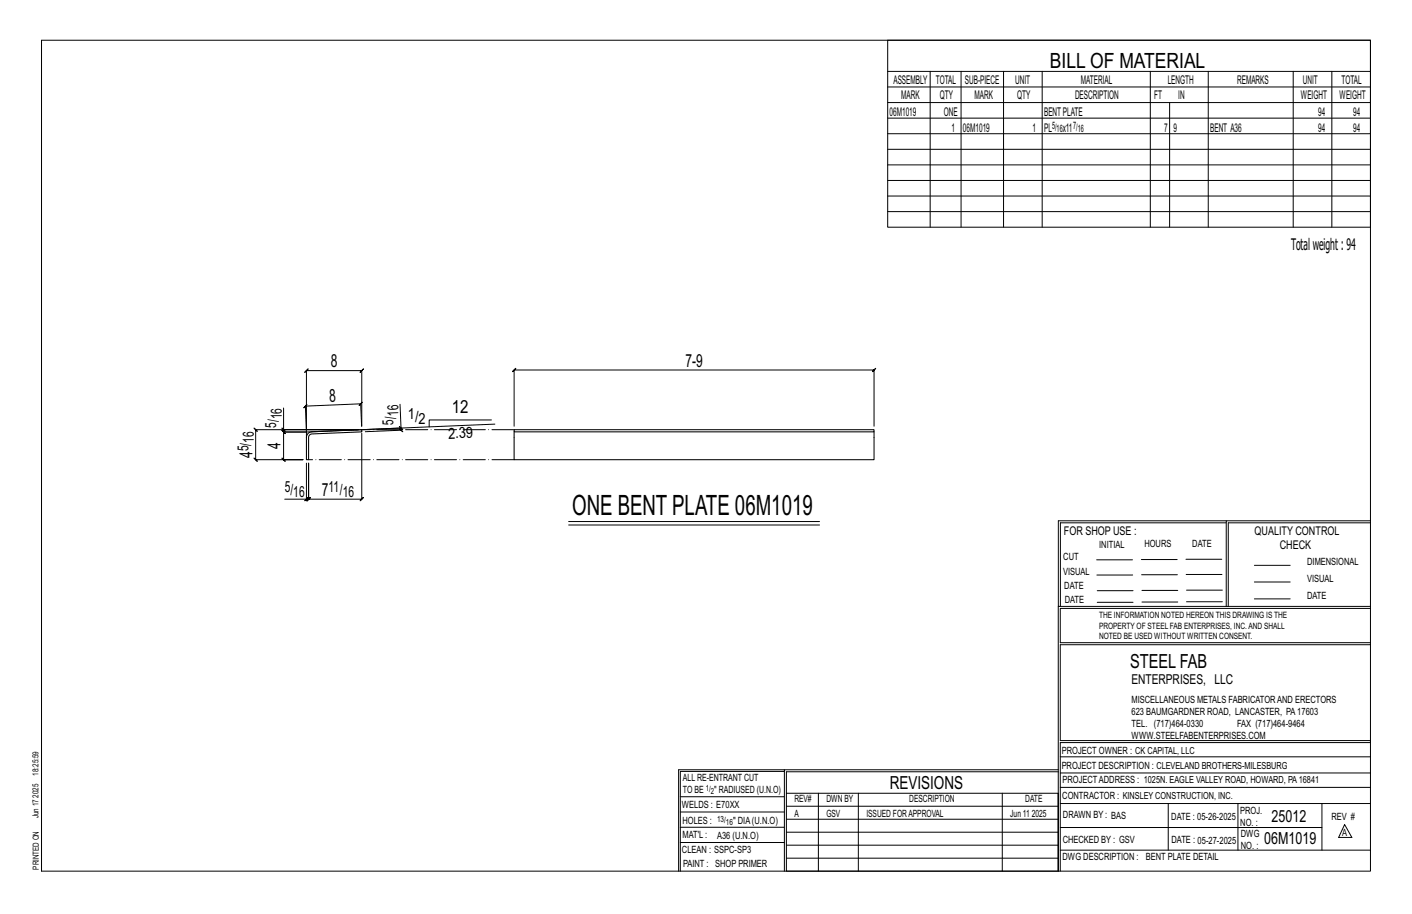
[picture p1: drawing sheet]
<svg xmlns="http://www.w3.org/2000/svg" width="432mm" height="279mm" viewBox="0 0 432 279" stroke-linecap="round" stroke-linejoin="round" font-family="sans-serif">
<defs><g id="words">
<text font-size="8.6" x="175" y="157.5">ONE BENT PLATE 06M1019</text>
<text font-size="6.4" x="321.1" y="20.7">BILL OF MATERIAL</text>
<text font-size="5.9" x="345.6" y="204.1">STEEL FAB</text>
<g font-size="5.5">
<text x="101.1" y="112.3">8</text>
<text x="209.6" y="112.1">7-9</text>
<text x="100.8" y="122.9" transform="rotate(-2 100.8 122.9)">8</text>
<text x="138.2" y="126.3">12</text>
<text x="85.7" y="137.3" transform="rotate(-90 85.7 137.3)">4</text>
<text x="77.2" y="140" transform="rotate(-90 77.2 140)">4</text>
<text x="98.4" y="151.6">7</text>
<text x="272.2" y="241.1">REVISIONS</text>
</g>
<g font-size="5.1">
<text x="388.9" y="251.3">25012</text>
<text x="386.6" y="258.1">06M1019</text>
</g>
<text font-size="4.9" x="394.8" y="76.4">Totalweight : 94</text>
<g font-size="4.7">
<text x="84.5" y="130.8" transform="rotate(-90 84.5 130.8)">5/</text>
<text x="86.1" y="128.2" transform="rotate(-90 86.1 128.2)">16</text>
<text x="120.4" y="129.8" transform="rotate(-92 120.4 129.8)">5/</text>
<text x="121.9" y="127.1" transform="rotate(-92 121.9 127.1)">16</text>
<text x="124.7" y="128">1/</text>
<text x="128" y="129.7">2</text>
<text x="75.9" y="138" transform="rotate(-90 75.9 138)">5/</text>
<text x="77.6" y="135.4" transform="rotate(-90 77.6 135.4)">16</text>
<text x="137.1" y="134.1" transform="rotate(-2 137.1 134.1)">2.39</text>
<text x="87.1" y="150.4">5/</text>
<text x="89.7" y="152">16</text>
<text x="100.4" y="150.4">11/</text>
<text x="104.8" y="152">16</text>
</g>
<text font-size="4.2" x="346" y="209.1">ENTERPRISES, LLC</text>
<g font-size="3.7">
<text x="273.2" y="25.6">ASSEMBLY</text>
<text x="286.2" y="25.6">TOTAL</text>
<text x="295.1" y="25.6">SUB-PIECE</text>
<text x="310.4" y="25.6">UNIT</text>
<text x="330.5" y="25.6">MATERIAL</text>
<text x="357.1" y="25.6">LENGTH</text>
<text x="378.3" y="25.6">REMARKS</text>
<text x="398.4" y="25.6">UNIT</text>
<text x="410.2" y="25.6">TOTAL</text>
<text x="272.1" y="35.5">06M1019</text>
<text x="275.6" y="30.4">MARK</text>
<text x="287.4" y="30.4">QTY</text>
<text x="288.6" y="35.5">ONE</text>
<text x="298" y="30.4">MARK</text>
<text x="311" y="30.4">QTY</text>
<text x="319.3" y="35.5">BENTPLATE</text>
<text x="328.7" y="30.4">DESCRIPTION</text>
<text x="353" y="30.4">FT</text>
<text x="360.3" y="30.4">IN</text>
<text x="397.8" y="30.4">WEIGHT</text>
<text x="403.2" y="35.5">94</text>
<text x="409.6" y="30.4">WEIGHT</text>
<text x="413.8" y="35.5">94</text>
<text x="290.9" y="40.2">1</text>
<text x="294.5" y="40.2">06M1019</text>
<text x="315.8" y="40.2">1</text>
<text x="319.3" y="40.2">PL</text>
<text x="325" y="40.2">x11</text>
<text x="356" y="40.2">7</text>
<text x="358.9" y="40.2">9</text>
<text x="370.1" y="40.2">BENT A36</text>
<text x="403.2" y="40.2">94</text>
<text x="413.8" y="40.2">94</text>
<text x="325.3" y="163.4">FOR SHOP USE :</text>
<text x="383.7" y="163.4">QUALITY CONTROL</text>
<text x="391.4" y="167.8">CHECK</text>
</g>
<g font-size="3.1">
<text x="321.7" y="39.4">5/</text>
<text x="323.1" y="40.5">16</text>
<text x="328.2" y="39.4">7/</text>
<text x="329.6" y="40.5">16</text>
<text x="336.2" y="167.4">INITIAL</text>
<text x="350" y="167.1">HOURS</text>
<text x="364.6" y="167.2">DATE</text>
<text x="325.2" y="171.3">CUT</text>
<text x="399.8" y="172.8">DIMENSIONAL</text>
<text x="325.1" y="175.8">VISUAL</text>
<text x="399.8" y="177.9">VISUAL</text>
<text x="325.5" y="180">DATE</text>
<text x="325.7" y="184.4">DATE</text>
<text x="399.8" y="183.1">DATE</text>
<text x="346" y="215">MISCELLANEOUS METALS FABRICATORAND ERECTORS</text>
<text x="346" y="218.6">623 BAUMGARDNER ROAD, LANCASTER, PA17603</text>
<text x="346" y="225.8">WWW.STEELFABENTERPRISES.COM</text>
<text x="346" y="222.2">TEL. (717)464-0330</text>
<text x="378.3" y="222.2">FAX (717)464-9464</text>
<text x="324.7" y="230.5">PROJECT OWNER : CK CAPITAL, LLC</text>
<text x="208.8" y="238.8">ALL RE-ENTRANT CUT</text>
<text x="324.7" y="235.1">PROJECT DESCRIPTION : CLEVELAND BROTHERS-MILESBURG</text>
<text x="324.9" y="239.5">PROJECTADDRESS : 1025N. EAGLE VALLEY ROAD, HOWARD, PA16841</text>
<text x="208.8" y="242.5">TO BE</text>
<text x="218.4" y="242.5">&quot; RADIUSED (U.N.O)</text>
<text x="242.9" y="245.3">REV#</text>
<text x="252.7" y="245.3">DWN BY</text>
<text x="278.1" y="245.3">DESCRIPTION</text>
<text x="313.5" y="245.3">DATE</text>
<text x="324.9" y="244.2">CONTRACTOR : KINSLEY CONSTRUCTION, INC.</text>
<text x="208.5" y="247">WELDS : E70XX</text>
<text x="208.7" y="251.7">HOLES :</text>
<text x="224.2" y="251.8">&quot; DIA(U.N.O)</text>
<text x="242.9" y="249.9">A</text>
<text x="252.7" y="249.9">GSV</text>
<text x="264.9" y="249.9">ISSUED FORAPPROVAL</text>
<text x="309" y="249.9">Jun 11</text>
<text x="315.5" y="249.9">2025</text>
<text x="325.1" y="250">DRAWN BY : BAS</text>
<text x="358.2" y="250.5">DATE : 05-26-2025</text>
<text x="379.3" y="248.9">PROJ.</text>
<text x="407.2" y="250.5">REV #</text>
<text x="208.7" y="256.3">MAT'L :</text>
<text x="219.3" y="256.4">A36 (U.N.O)</text>
<text x="325" y="257.6">CHECKED BY : GSV</text>
<text x="358.3" y="257.7">DATE : 05-27-2025</text>
<text x="379.3" y="252.5">NO. :</text>
<text x="379.5" y="255.9">DWG</text>
<text x="410.5" y="255.5">A</text>
<text x="208.6" y="260.7">CLEAN : SSPC-SP3</text>
<text x="324.9" y="262.9">DWG DESCRIPTION :</text>
<text x="350.4" y="263">BENT PLATE DETAIL</text>
<text x="379.5" y="259.5">NO. :</text>
<text x="208.9" y="265">PAINT : SHOP PRIMER</text>
</g>
<g font-size="2.7">
<text x="336.1" y="189">THE INFORMATION NOTED HEREON THIS DRAWING IS THE</text>
<text x="336.1" y="195.4">NOTED BE USED WITHOUT WRITTEN CONSENT.</text>
<text x="336.1" y="192.2">PROPERTY OF STEEL FAB ENTERPRISES, INC.AND SHALL</text>
</g>
<g font-size="2.6">
<text x="215.9" y="241.8">1/</text>
<text x="217.4" y="242.7">2</text>
<text x="219.3" y="251.1">13/</text>
<text x="222" y="252.1">16</text>
</g>
<g font-size="2.5">
<text x="11.7" y="237.1" transform="rotate(-90 11.7 237.1)">18:25:59</text>
<text x="11.8" y="243.8" transform="rotate(-90 11.8 243.8)">2025</text>
<text x="11.8" y="250.1" transform="rotate(-90 11.8 250.1)">Jun 17</text>
<text x="11.9" y="265.8" transform="rotate(-90 11.9 265.8)">PRINTED ON</text>
</g>
</g></defs>
<g fill="none" stroke="#000" stroke-width=".31">
<path d="M12.7 12.3h406.4v254h-406.4zM271.5 12.3h147.6v57.2h-147.6zM271.5 21.8h147.6M271.5 26.6h147.6M271.5 31.4h147.6M271.5 36.1h147.6M284.5 21.8v47.7M293.9 21.8v47.7M306.9 21.8v47.7M318.7 21.8v47.7M351.8 21.8v47.7M357.7 31.4v38.1"/>
<path d="M369.5 21.8v47.7M395.5 21.8v47.7M407.3 21.8v47.7M271.5 40.9h147.6M271.5 45.6h147.6M271.5 50.4h147.6M271.5 55.2h147.6M271.5 59.9h147.6M271.5 64.7h147.6M86.2 130.9l1 1zM86.7 124.7v6.7h22.9h-31.4l-.5-.5 1 1-.5-.5v9.1l-.5-.5 1 1-.5-.5h14.5h-6l.5 .5-1-1 .5 .5v-8.4l.5 .5-1-1 .5 .5h7M110.6 130.3l-.3-6.9 .5-.5-1 1.1 .5-.6-16.9 .8 .5-.6-1 1.1 .5-.5 .3 7.9h-7l.5 .5-1-1 .5 .5v-.7"/>
<path d="M110.6 130.3v-17l.5-.5-1 1 .5-.5h-16.9l.5-.5-1 1 .5-.5v17.7M110.6 132.4v20.2l.5-.5-1 1 .5-.5h-16.2l.5-.5-1 1 .5-.5v-11v11l.5-.5-1 1 .5-.5h-.7M122.1 130.4l1.1 .9zM122.3 123.6l.3 7.3-10.9 .4M122.6 130.9l.1 .6-.6-.5 1.1 1-.5-.5-11 .5M150.3 128.4h-19.1v2.1M151.3 129.7l-55.9 2.3M157.2 130.3v-17.2l-.5 .5 1-1-.5 .5h110.1l-.5 .5 1-1-.5 .5v17.2M93.2 153.1l1-1zM93.7 141.6v11h-6.6M173.9 159.4h76.7M375 159.8h-50.7v25.6"/>
<path d="M375 159.2h-51.3l-.1 107.1M419.1 159.2h-44.1v26.2M419.1 159.8h-43.5v25.6M173.9 160.5h76.7M335.4 171.1h10.9M335.4 175.8h11M349 171h11M349.1 175.7h11M362.7 171h10.9M362.7 175.6h11M383.6 172.8h11M383.6 177.9h11"/>
<path d="M323.7 185.4h95.4M335.5 184.1h11M335.5 180.6h11M349.2 184h11M349.2 180.5h11M362.9 180.4h10.9M362.9 184h10.9M383.6 183.1h11M419.1 186h-94.9v10.5h94.9M419.1 197.1h-94.9v29.3h94.9v.6h-94.9v39.3M239.9 235.8h-31.9v30.5M239.9 235.3h-32.4v31"/>
<path d="M323.6 235.3h-83.7v31M323.6 235.9h-83.1v6.6M324.2 236.3h94.9M324.2 231.4h94.9M208 252.9h31.9M208 257.5h31.9M208 243.6h31.9M208 248.2h31.9M240.5 242.5h83.1v23.8h-83.1zM240.5 258.4h83.1M240.5 254.4h83.1M240.5 250.4h83.1"/>
<path d="M240.5 246.5h83.1M250.3 242.5v23.8M262.5 242.5v23.8M306.5 242.5v23.8M324.2 253h80.1M324.2 245.6h94.9M324.2 259.9h94.9M324.2 240.7h94.9M357.3 245.6v14.3M378.6 245.6v14.3M404.3 245.6v14.3M411.2 252.1l2.2 3.9h-4z"/>
<path d="M240.5 262.3h83.1"/>
</g>
<path d="M94.2 132.5l1.2-.5 15.2-.6 .1 .6-15.8 .8-.5 .9v6.8h-.7v-6.8zM157.2 131.4h110.1v.6h-110.1zM157.2 132v8.5h110.1v-8.5" fill="none" stroke="#000" stroke-width=".32"/>
<path d="M93.7 133.7v-1.6l1.7-.1M157.2 131.4h-46.6M157.2 140.5h-62.8" fill="none" stroke="#000" stroke-width=".31" stroke-dasharray="6.8 1 0 1"/>
<use href="#words"/>
</svg>
